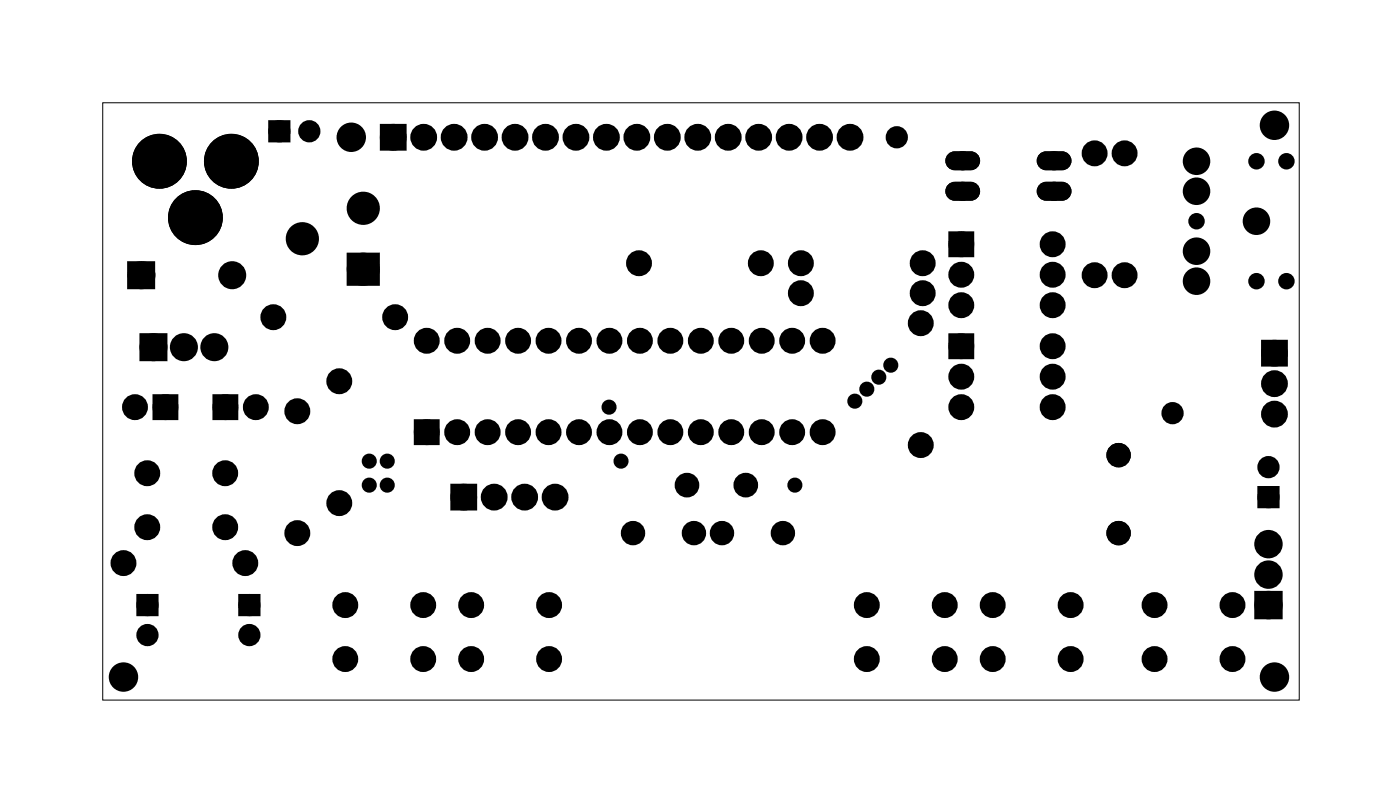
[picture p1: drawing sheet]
<svg xmlns="http://www.w3.org/2000/svg" width="117mm" height="67mm" viewBox="0 0 117 67" stroke-linecap="round" stroke-linejoin="round" font-family="sans-serif">
<path d="M8.6 8.6h99.8v49.8h-99.8z" fill="none" stroke="#000" stroke-width=".08"/>
<g fill="#000">
<circle cx="13.3" cy="13.4" r="1.83"/>
<circle cx="16.3" cy="18.1" r="1.83"/>
<circle cx="19.3" cy="13.4" r="1.83"/>
<circle cx="23.3" cy="10.9" r=".6"/>
<circle cx="25.2" cy="19.9" r=".89"/>
<circle cx="25.8" cy="10.9" r=".6"/>
<circle cx="29.3" cy="11.4" r="1.1"/>
<circle cx="30.3" cy="17.4" r=".89"/>
<circle cx="32.8" cy="11.4" r=".74"/>
<circle cx="35.3" cy="11.4" r=".74"/>
<circle cx="37.9" cy="11.4" r=".74"/>
<circle cx="40.4" cy="11.4" r=".74"/>
<circle cx="43" cy="11.4" r=".74"/>
<circle cx="45.5" cy="11.4" r=".74"/>
<circle cx="48" cy="11.4" r=".74"/>
<circle cx="50.6" cy="11.4" r=".74"/>
<circle cx="53.1" cy="11.4" r=".74"/>
<circle cx="55.7" cy="11.4" r=".74"/>
<circle cx="58.2" cy="11.4" r=".74"/>
<circle cx="60.7" cy="11.4" r=".74"/>
<circle cx="63.3" cy="11.4" r=".74"/>
<circle cx="65.8" cy="11.4" r=".74"/>
<circle cx="68.4" cy="11.4" r=".74"/>
<circle cx="70.9" cy="11.4" r=".74"/>
<circle cx="74.8" cy="11.4" r=".65"/>
<circle cx="80.3" cy="13.4" r=".53"/>
<circle cx="80.3" cy="15.9" r=".53"/>
<circle cx="87.9" cy="13.4" r=".53"/>
<circle cx="87.9" cy="15.9" r=".53"/>
<circle cx="91.3" cy="12.8" r=".7"/>
<circle cx="93.8" cy="12.8" r=".7"/>
<circle cx="99.8" cy="18.4" r=".56"/>
<circle cx="99.8" cy="15.9" r=".89"/>
<circle cx="99.8" cy="13.4" r=".89"/>
<circle cx="104.8" cy="13.4" r=".56"/>
<circle cx="104.8" cy="18.4" r=".89"/>
<circle cx="106.3" cy="10.4" r="1.1"/>
<circle cx="107.3" cy="13.4" r=".56"/>
<circle cx="11.3" cy="33.9" r=".7"/>
<circle cx="11.8" cy="22.9" r=".79"/>
<circle cx="12.3" cy="39.5" r=".7"/>
<circle cx="12.8" cy="28.9" r=".79"/>
<circle cx="13.8" cy="33.9" r=".7"/>
<circle cx="15.3" cy="28.9" r=".79"/>
<circle cx="17.9" cy="28.9" r=".79"/>
<circle cx="18.8" cy="39.5" r=".7"/>
<circle cx="18.8" cy="33.9" r=".7"/>
<circle cx="19.4" cy="22.9" r=".79"/>
<circle cx="21.3" cy="33.9" r=".7"/>
<circle cx="22.8" cy="26.4" r=".7"/>
<circle cx="24.8" cy="34.3" r=".7"/>
<circle cx="28.3" cy="31.8" r=".7"/>
<circle cx="30.3" cy="22.4" r=".89"/>
<circle cx="30.8" cy="38.4" r=".35"/>
<circle cx="32.3" cy="38.4" r=".35"/>
<circle cx="33" cy="26.4" r=".7"/>
<circle cx="35.6" cy="28.4" r=".7"/>
<circle cx="35.6" cy="36" r=".7"/>
<circle cx="38.1" cy="28.4" r=".7"/>
<circle cx="38.1" cy="36" r=".7"/>
<circle cx="40.7" cy="28.4" r=".7"/>
<circle cx="40.7" cy="36" r=".7"/>
<circle cx="43.2" cy="28.4" r=".7"/>
<circle cx="43.2" cy="36" r=".7"/>
<circle cx="45.8" cy="28.4" r=".7"/>
<circle cx="45.8" cy="36" r=".7"/>
<circle cx="48.3" cy="28.4" r=".7"/>
<circle cx="48.3" cy="36" r=".7"/>
<circle cx="50.8" cy="33.9" r=".35"/>
<circle cx="50.8" cy="28.4" r=".7"/>
<circle cx="50.8" cy="36" r=".7"/>
<circle cx="51.8" cy="38.4" r=".35"/>
<circle cx="53.3" cy="21.9" r=".7"/>
<circle cx="53.4" cy="28.4" r=".7"/>
<circle cx="53.4" cy="36" r=".7"/>
<circle cx="55.9" cy="28.4" r=".7"/>
<circle cx="55.9" cy="36" r=".7"/>
<circle cx="58.5" cy="28.4" r=".7"/>
<circle cx="58.5" cy="36" r=".7"/>
<circle cx="61" cy="28.4" r=".7"/>
<circle cx="61" cy="36" r=".7"/>
<circle cx="63.5" cy="21.9" r=".7"/>
<circle cx="63.5" cy="28.4" r=".7"/>
<circle cx="63.5" cy="36" r=".7"/>
<circle cx="66.1" cy="28.4" r=".7"/>
<circle cx="66.1" cy="36" r=".7"/>
<circle cx="66.8" cy="21.9" r=".7"/>
<circle cx="66.8" cy="24.4" r=".7"/>
<circle cx="68.6" cy="28.4" r=".7"/>
<circle cx="68.6" cy="36" r=".7"/>
<circle cx="71.3" cy="33.4" r=".35"/>
<circle cx="72.3" cy="32.4" r=".35"/>
<circle cx="73.3" cy="31.4" r=".35"/>
<circle cx="74.3" cy="30.4" r=".35"/>
<circle cx="76.8" cy="37.1" r=".7"/>
<circle cx="76.8" cy="26.9" r=".7"/>
<circle cx="77" cy="21.9" r=".7"/>
<circle cx="77" cy="24.4" r=".7"/>
<circle cx="80.2" cy="31.4" r=".7"/>
<circle cx="80.2" cy="33.9" r=".7"/>
<circle cx="80.2" cy="20.4" r=".7"/>
<circle cx="80.2" cy="25.4" r=".7"/>
<circle cx="80.2" cy="28.9" r=".7"/>
<circle cx="80.2" cy="22.9" r=".7"/>
<circle cx="87.8" cy="33.9" r=".7"/>
<circle cx="87.8" cy="31.4" r=".7"/>
<circle cx="87.8" cy="28.9" r=".7"/>
<circle cx="87.8" cy="20.4" r=".7"/>
<circle cx="87.8" cy="25.4" r=".7"/>
<circle cx="87.8" cy="22.9" r=".7"/>
<circle cx="91.3" cy="22.9" r=".7"/>
<circle cx="93.3" cy="37.9" r=".67"/>
<circle cx="93.8" cy="22.9" r=".7"/>
<circle cx="97.8" cy="34.4" r=".65"/>
<circle cx="99.8" cy="23.4" r=".89"/>
<circle cx="99.8" cy="20.9" r=".89"/>
<circle cx="104.8" cy="23.4" r=".56"/>
<circle cx="105.8" cy="38.9" r=".6"/>
<circle cx="106.3" cy="32" r=".74"/>
<circle cx="106.3" cy="34.5" r=".74"/>
<circle cx="106.3" cy="29.4" r=".74"/>
<circle cx="107.3" cy="23.4" r=".56"/>
<circle cx="10.3" cy="56.4" r="1.1"/>
<circle cx="10.3" cy="46.9" r=".7"/>
<circle cx="12.3" cy="44" r=".7"/>
<circle cx="12.3" cy="50.4" r=".6"/>
<circle cx="12.3" cy="52.9" r=".6"/>
<circle cx="18.8" cy="44" r=".7"/>
<circle cx="20.5" cy="46.9" r=".7"/>
<circle cx="20.8" cy="50.4" r=".6"/>
<circle cx="20.8" cy="52.9" r=".6"/>
<circle cx="24.8" cy="44.4" r=".7"/>
<circle cx="28.3" cy="41.9" r=".7"/>
<circle cx="28.8" cy="54.9" r=".7"/>
<circle cx="28.8" cy="50.4" r=".7"/>
<circle cx="30.8" cy="40.4" r=".35"/>
<circle cx="32.3" cy="40.4" r=".35"/>
<circle cx="35.3" cy="54.9" r=".7"/>
<circle cx="35.3" cy="50.4" r=".7"/>
<circle cx="38.7" cy="41.4" r=".74"/>
<circle cx="39.3" cy="54.9" r=".7"/>
<circle cx="39.3" cy="50.4" r=".7"/>
<circle cx="41.2" cy="41.4" r=".74"/>
<circle cx="43.8" cy="41.4" r=".74"/>
<circle cx="45.8" cy="54.9" r=".7"/>
<circle cx="45.8" cy="50.4" r=".7"/>
<circle cx="46.3" cy="41.4" r=".74"/>
<circle cx="52.8" cy="44.4" r=".64"/>
<circle cx="57.3" cy="40.4" r=".65"/>
<circle cx="57.9" cy="44.4" r=".64"/>
<circle cx="60.2" cy="44.4" r=".64"/>
<circle cx="62.2" cy="40.4" r=".65"/>
<circle cx="65.3" cy="44.4" r=".64"/>
<circle cx="66.3" cy="40.4" r=".35"/>
<circle cx="72.3" cy="54.9" r=".7"/>
<circle cx="72.3" cy="50.4" r=".7"/>
<circle cx="78.8" cy="54.9" r=".7"/>
<circle cx="78.8" cy="50.4" r=".7"/>
<circle cx="82.8" cy="54.9" r=".7"/>
<circle cx="82.8" cy="50.4" r=".7"/>
<circle cx="89.3" cy="54.9" r=".7"/>
<circle cx="89.3" cy="50.4" r=".7"/>
<circle cx="93.3" cy="44.4" r=".67"/>
<circle cx="96.3" cy="54.9" r=".7"/>
<circle cx="96.3" cy="50.4" r=".7"/>
<circle cx="102.8" cy="54.9" r=".7"/>
<circle cx="102.8" cy="50.4" r=".7"/>
<circle cx="105.8" cy="41.4" r=".6"/>
<circle cx="105.8" cy="45.4" r=".8"/>
<circle cx="105.8" cy="47.9" r=".8"/>
<circle cx="105.8" cy="50.4" r=".8"/>
<circle cx="106.3" cy="56.4" r="1.1"/>
</g>
<g fill="none" stroke="#000" stroke-width=".55">
<circle cx="74.8" cy="11.4" r=".65"/>
<circle cx="30.8" cy="38.4" r=".35"/>
<circle cx="32.3" cy="38.4" r=".35"/>
<circle cx="50.8" cy="33.9" r=".35"/>
<circle cx="51.8" cy="38.4" r=".35"/>
<circle cx="71.3" cy="33.4" r=".35"/>
<circle cx="72.3" cy="32.4" r=".35"/>
<circle cx="73.3" cy="31.4" r=".35"/>
<circle cx="74.3" cy="30.4" r=".35"/>
<circle cx="97.8" cy="34.4" r=".65"/>
<circle cx="30.8" cy="40.4" r=".35"/>
<circle cx="32.3" cy="40.4" r=".35"/>
<circle cx="66.3" cy="40.4" r=".35"/>
</g>
<g fill="none" stroke="#000" stroke-width=".51">
<circle cx="80.3" cy="13.4" r=".53"/>
<circle cx="80.3" cy="15.9" r=".53"/>
<circle cx="87.9" cy="13.4" r=".53"/>
<circle cx="87.9" cy="15.9" r=".53"/>
<circle cx="99.8" cy="15.9" r=".89"/>
<circle cx="99.8" cy="13.4" r=".89"/>
<circle cx="104.8" cy="18.4" r=".89"/>
<circle cx="99.8" cy="23.4" r=".89"/>
<circle cx="99.8" cy="20.9" r=".89"/>
</g>
<g fill="#000">
<path d="M22.7 10.3h1.2v1.2h-1.2zM32.1 10.7h1.4v1.5h-1.4zM79.5 19.7h1.4v1.4h-1.4zM11 22.2h1.6v1.5h-1.6zM12 28.2h1.6v1.5h-1.6zM13.1 33.2h1.4v1.4h-1.4zM18.1 33.2h1.4v1.4h-1.4zM29.4 21.6h1.8v1.7h-1.8zM34.9 35.3h1.4v1.4h-1.4zM79.5 28.2h1.4v1.4h-1.4zM105.6 28.7h1.4v1.5h-1.4zM11.7 49.8h1.2v1.2h-1.2z"/>
<path d="M20.2 49.8h1.2v1.2h-1.2zM37.9 40.7h1.5v1.5h-1.5zM105.2 40.8h1.2v1.2h-1.2zM105 49.6h1.6v1.6h-1.6z"/>
<path d="M79.2 12.9l.4-.2h1.4a.66 .66 0 0 1 .6 .7 .66 .66 0 0 1-.6 .7h-1.4a.66 .66 0 0 1-.6-.4 .66 .66 0 0 1 .2-.8zM79.9 13.4a.41 .41 0 0 0 .8 0 .41 .41 0 0 0-.8 0z"/>
<path d="M79.2 15.5l.4-.2h1.4a.66 .66 0 0 1 .6 .6 .66 .66 0 0 1-.6 .7h-1.4a.66 .66 0 0 1-.6-.4 .66 .66 0 0 1 .2-.7zM79.9 15.9a.41 .41 0 0 0 .8 0 .41 .41 0 0 0-.8 0z"/>
<path d="M79.2 12.9l.4-.2h1.4a.66 .66 0 0 1 .6 .7 .66 .66 0 0 1-.6 .7h-1.4a.66 .66 0 0 1-.6-.4 .66 .66 0 0 1 .2-.8zM79.9 13.4a.41 .41 0 0 0 .8 0 .41 .41 0 0 0-.8 0z"/>
<path d="M79.2 15.5l.4-.2h1.4a.66 .66 0 0 1 .6 .6 .66 .66 0 0 1-.6 .7h-1.4a.66 .66 0 0 1-.6-.4 .66 .66 0 0 1 .2-.7zM79.9 15.9a.41 .41 0 0 0 .8 0 .41 .41 0 0 0-.8 0z"/>
<path d="M86.8 15.5l.5-.2h1.3a.66 .66 0 0 1 .6 .6 .66 .66 0 0 1-.6 .7h-1.3a.66 .66 0 0 1-.7-.4 .66 .66 0 0 1 .2-.7zM87.5 15.9a.41 .41 0 0 0 .8 0 .41 .41 0 0 0-.8 0z"/>
<path d="M86.8 12.9l.5-.2h1.3a.66 .66 0 0 1 .6 .7 .66 .66 0 0 1-.6 .7h-1.3a.66 .66 0 0 1-.7-.4 .66 .66 0 0 1 .2-.8zM87.5 13.4a.41 .41 0 0 0 .8 0 .41 .41 0 0 0-.8 0z"/>
<path d="M86.8 15.5l.5-.2h1.3a.66 .66 0 0 1 .6 .6 .66 .66 0 0 1-.6 .7h-1.3a.66 .66 0 0 1-.7-.4 .66 .66 0 0 1 .2-.7zM87.5 15.9a.41 .41 0 0 0 .8 0 .41 .41 0 0 0-.8 0z"/>
<path d="M86.8 12.9l.5-.2h1.3a.66 .66 0 0 1 .6 .7 .66 .66 0 0 1-.6 .7h-1.3a.66 .66 0 0 1-.7-.4 .66 .66 0 0 1 .2-.8zM87.5 13.4a.41 .41 0 0 0 .8 0 .41 .41 0 0 0-.8 0z"/>
</g>
<g fill="none" stroke="#000" stroke-width=".25">
<path d="M79.2 12.9l.4-.2h1.4a.66 .66 0 0 1 .6 .7 .66 .66 0 0 1-.6 .7h-1.4a.66 .66 0 0 1-.6-.4 .66 .66 0 0 1 .2-.8zM79.2 15.5l.4-.2h1.4a.66 .66 0 0 1 .6 .6 .66 .66 0 0 1-.6 .7h-1.4a.66 .66 0 0 1-.6-.4 .66 .66 0 0 1 .2-.7zM86.8 15.5l.5-.2h1.3a.66 .66 0 0 1 .6 .6 .66 .66 0 0 1-.6 .7h-1.3a.66 .66 0 0 1-.7-.4 .66 .66 0 0 1 .2-.7zM86.8 12.9l.5-.2h1.3a.66 .66 0 0 1 .6 .7 .66 .66 0 0 1-.6 .7h-1.3a.66 .66 0 0 1-.7-.4 .66 .66 0 0 1 .2-.8z"/>
<circle cx="29.3" cy="11.4" r="1.1"/>
<circle cx="80.3" cy="13.4" r=".41"/>
<circle cx="80.3" cy="15.9" r=".41"/>
<circle cx="87.9" cy="15.9" r=".41"/>
<circle cx="87.9" cy="13.4" r=".41"/>
<circle cx="99.8" cy="18.4" r=".56"/>
<circle cx="104.8" cy="13.4" r=".56"/>
<circle cx="106.3" cy="10.4" r="1.1"/>
<circle cx="107.3" cy="13.4" r=".56"/>
<circle cx="104.8" cy="23.4" r=".56"/>
<circle cx="107.3" cy="23.4" r=".56"/>
<circle cx="10.3" cy="56.4" r="1.1"/>
<circle cx="106.3" cy="56.4" r="1.1"/>
</g>
<g fill="none" stroke="#000" stroke-width=".69" stroke-linecap="butt">
<circle cx="93.3" cy="37.9" r=".67"/>
<circle cx="93.3" cy="44.4" r=".67"/>
</g>
<g fill="none" stroke="#000" stroke-width=".76" stroke-linecap="butt">
<path d="M32.1 10.7h1.4v1.5h-1.4zM79.5 19.7h1.4v1.4h-1.4zM11 22.2h1.6v1.5h-1.6zM12 28.2h1.6v1.5h-1.6zM13.1 33.2h1.4v1.4h-1.4zM18.1 33.2h1.4v1.4h-1.4zM34.9 35.3h1.4v1.4h-1.4zM79.5 28.2h1.4v1.4h-1.4zM105.6 28.7h1.4v1.5h-1.4zM37.9 40.7h1.5v1.5h-1.5zM105 49.6h1.6v1.6h-1.6z"/>
<circle cx="32.8" cy="11.4" r=".74"/>
<circle cx="35.3" cy="11.4" r=".74"/>
<circle cx="37.9" cy="11.4" r=".74"/>
<circle cx="40.4" cy="11.4" r=".74"/>
<circle cx="43" cy="11.4" r=".74"/>
<circle cx="45.5" cy="11.4" r=".74"/>
<circle cx="48" cy="11.4" r=".74"/>
<circle cx="50.6" cy="11.4" r=".74"/>
<circle cx="53.1" cy="11.4" r=".74"/>
<circle cx="55.7" cy="11.4" r=".74"/>
<circle cx="58.2" cy="11.4" r=".74"/>
<circle cx="60.7" cy="11.4" r=".74"/>
<circle cx="63.3" cy="11.4" r=".74"/>
<circle cx="65.8" cy="11.4" r=".74"/>
<circle cx="68.4" cy="11.4" r=".74"/>
<circle cx="70.9" cy="11.4" r=".74"/>
<circle cx="91.3" cy="12.8" r=".7"/>
<circle cx="93.8" cy="12.8" r=".7"/>
<circle cx="11.3" cy="33.9" r=".7"/>
<circle cx="11.8" cy="22.9" r=".79"/>
<circle cx="12.3" cy="39.5" r=".7"/>
<circle cx="12.8" cy="28.9" r=".79"/>
<circle cx="13.8" cy="33.9" r=".7"/>
<circle cx="15.3" cy="28.9" r=".79"/>
<circle cx="17.9" cy="28.9" r=".79"/>
<circle cx="18.8" cy="39.5" r=".7"/>
<circle cx="18.8" cy="33.9" r=".7"/>
<circle cx="19.4" cy="22.9" r=".79"/>
<circle cx="21.3" cy="33.9" r=".7"/>
<circle cx="22.8" cy="26.4" r=".7"/>
<circle cx="24.8" cy="34.3" r=".7"/>
<circle cx="28.3" cy="31.8" r=".7"/>
<circle cx="33" cy="26.4" r=".7"/>
<circle cx="35.6" cy="28.4" r=".7"/>
<circle cx="35.6" cy="36" r=".7"/>
<circle cx="38.1" cy="28.4" r=".7"/>
<circle cx="38.1" cy="36" r=".7"/>
<circle cx="40.7" cy="28.4" r=".7"/>
<circle cx="40.7" cy="36" r=".7"/>
<circle cx="43.2" cy="28.4" r=".7"/>
<circle cx="43.2" cy="36" r=".7"/>
<circle cx="45.8" cy="28.4" r=".7"/>
<circle cx="45.8" cy="36" r=".7"/>
<circle cx="48.3" cy="28.4" r=".7"/>
<circle cx="48.3" cy="36" r=".7"/>
<circle cx="50.8" cy="28.4" r=".7"/>
<circle cx="50.8" cy="36" r=".7"/>
<circle cx="53.3" cy="21.9" r=".7"/>
<circle cx="53.4" cy="28.4" r=".7"/>
<circle cx="53.4" cy="36" r=".7"/>
<circle cx="55.9" cy="28.4" r=".7"/>
<circle cx="55.9" cy="36" r=".7"/>
<circle cx="58.5" cy="28.4" r=".7"/>
<circle cx="58.5" cy="36" r=".7"/>
<circle cx="61" cy="28.4" r=".7"/>
<circle cx="61" cy="36" r=".7"/>
<circle cx="63.5" cy="21.9" r=".7"/>
<circle cx="63.5" cy="28.4" r=".7"/>
<circle cx="63.5" cy="36" r=".7"/>
<circle cx="66.1" cy="28.4" r=".7"/>
<circle cx="66.1" cy="36" r=".7"/>
<circle cx="66.8" cy="24.4" r=".7"/>
<circle cx="66.8" cy="21.9" r=".7"/>
<circle cx="68.6" cy="28.4" r=".7"/>
<circle cx="68.6" cy="36" r=".7"/>
<circle cx="76.8" cy="26.9" r=".7"/>
<circle cx="76.8" cy="37.1" r=".7"/>
<circle cx="77" cy="21.9" r=".7"/>
<circle cx="77" cy="24.4" r=".7"/>
<circle cx="80.2" cy="22.9" r=".7"/>
<circle cx="80.2" cy="33.9" r=".7"/>
<circle cx="80.2" cy="25.4" r=".7"/>
<circle cx="80.2" cy="31.4" r=".7"/>
<circle cx="80.2" cy="20.4" r=".7"/>
<circle cx="80.2" cy="28.9" r=".7"/>
<circle cx="87.8" cy="33.9" r=".7"/>
<circle cx="87.8" cy="22.9" r=".7"/>
<circle cx="87.8" cy="25.4" r=".7"/>
<circle cx="87.8" cy="31.4" r=".7"/>
<circle cx="87.8" cy="28.9" r=".7"/>
<circle cx="87.8" cy="20.4" r=".7"/>
<circle cx="91.3" cy="22.9" r=".7"/>
<circle cx="93.8" cy="22.9" r=".7"/>
<circle cx="106.3" cy="32" r=".74"/>
<circle cx="106.3" cy="29.4" r=".74"/>
<circle cx="106.3" cy="34.5" r=".74"/>
<circle cx="10.3" cy="46.9" r=".7"/>
<circle cx="12.3" cy="44" r=".7"/>
<circle cx="18.8" cy="44" r=".7"/>
<circle cx="20.5" cy="46.9" r=".7"/>
<circle cx="24.8" cy="44.4" r=".7"/>
<circle cx="28.3" cy="41.9" r=".7"/>
<circle cx="28.8" cy="54.9" r=".7"/>
<circle cx="28.8" cy="50.4" r=".7"/>
<circle cx="35.3" cy="54.9" r=".7"/>
<circle cx="35.3" cy="50.4" r=".7"/>
<circle cx="38.7" cy="41.4" r=".74"/>
<circle cx="39.3" cy="54.9" r=".7"/>
<circle cx="39.3" cy="50.4" r=".7"/>
<circle cx="41.2" cy="41.4" r=".74"/>
<circle cx="43.8" cy="41.4" r=".74"/>
<circle cx="45.8" cy="54.9" r=".7"/>
<circle cx="45.8" cy="50.4" r=".7"/>
<circle cx="46.3" cy="41.4" r=".74"/>
<circle cx="52.8" cy="44.4" r=".64"/>
<circle cx="57.9" cy="44.4" r=".64"/>
<circle cx="60.2" cy="44.4" r=".64"/>
<circle cx="65.3" cy="44.4" r=".64"/>
<circle cx="72.3" cy="54.9" r=".7"/>
<circle cx="72.3" cy="50.4" r=".7"/>
<circle cx="78.8" cy="54.9" r=".7"/>
<circle cx="78.8" cy="50.4" r=".7"/>
<circle cx="82.8" cy="54.9" r=".7"/>
<circle cx="82.8" cy="50.4" r=".7"/>
<circle cx="89.3" cy="54.9" r=".7"/>
<circle cx="89.3" cy="50.4" r=".7"/>
<circle cx="96.3" cy="54.9" r=".7"/>
<circle cx="96.3" cy="50.4" r=".7"/>
<circle cx="102.8" cy="54.9" r=".7"/>
<circle cx="102.8" cy="50.4" r=".7"/>
<circle cx="105.8" cy="50.4" r=".8"/>
<circle cx="105.8" cy="47.9" r=".8"/>
<circle cx="105.8" cy="45.4" r=".8"/>
</g>
<g fill="none" stroke="#000" stroke-width=".65" stroke-linecap="butt">
<path d="M22.7 10.3h1.2v1.2h-1.2zM11.7 49.8h1.2v1.2h-1.2zM20.2 49.8h1.2v1.2h-1.2zM105.2 40.8h1.2v1.2h-1.2z"/>
<circle cx="23.3" cy="10.9" r=".6"/>
<circle cx="25.8" cy="10.9" r=".6"/>
<circle cx="105.8" cy="38.9" r=".6"/>
<circle cx="12.3" cy="52.9" r=".6"/>
<circle cx="12.3" cy="50.4" r=".6"/>
<circle cx="20.8" cy="52.9" r=".6"/>
<circle cx="20.8" cy="50.4" r=".6"/>
<circle cx="105.8" cy="41.4" r=".6"/>
</g>
<g fill="none" stroke="#000" stroke-width=".75" stroke-linecap="butt">
<circle cx="57.3" cy="40.4" r=".65"/>
<circle cx="62.2" cy="40.4" r=".65"/>
</g>
<g fill="none" stroke="#000" stroke-width=".99" stroke-linecap="butt">
<path d="M29.4 21.6h1.8v1.7h-1.8z"/>
<circle cx="25.2" cy="19.9" r=".89"/>
<circle cx="30.3" cy="17.4" r=".89"/>
<circle cx="30.3" cy="22.4" r=".89"/>
</g>
<g fill="none" stroke="#000" stroke-width=".91" stroke-linecap="butt">
<circle cx="13.3" cy="13.4" r="1.83"/>
<circle cx="16.3" cy="18.1" r="1.83"/>
<circle cx="19.3" cy="13.4" r="1.83"/>
</g>
</svg>
